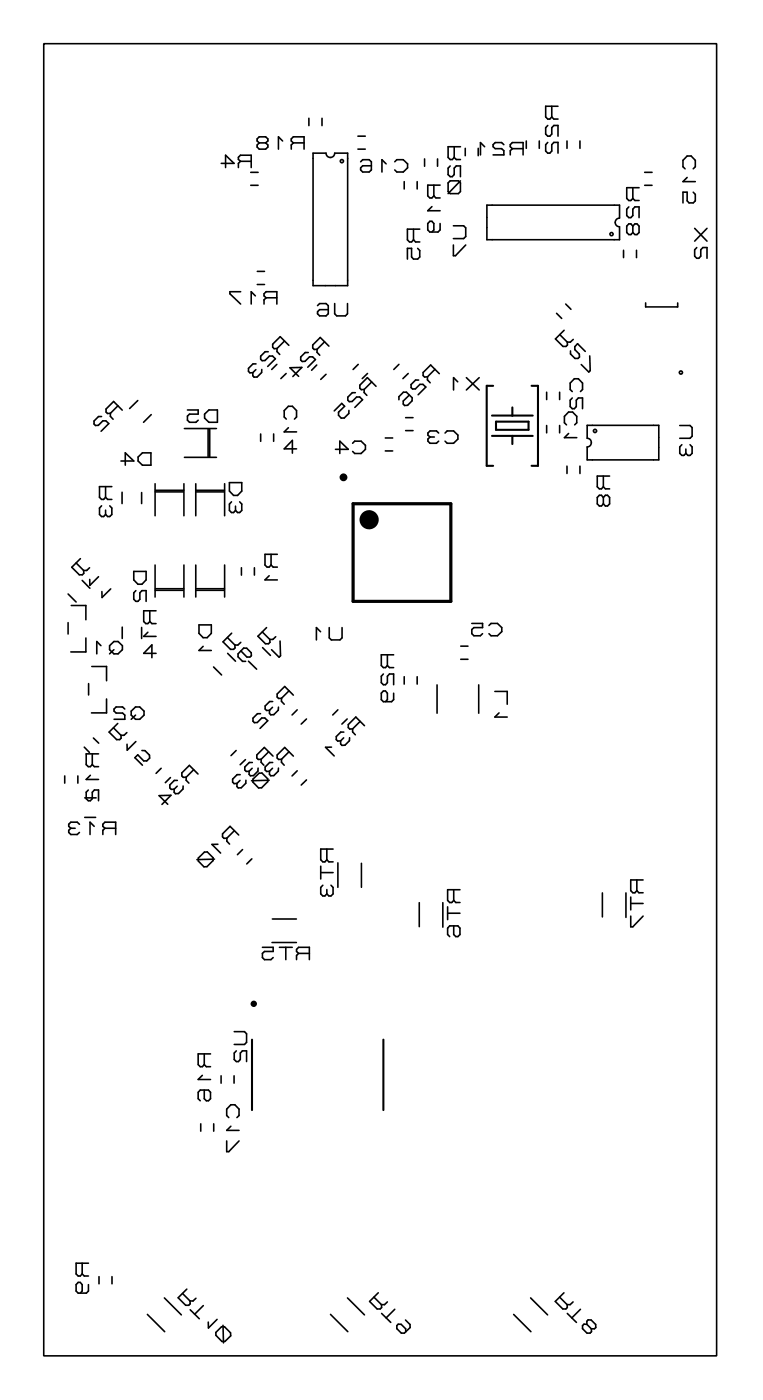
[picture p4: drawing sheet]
<svg xmlns="http://www.w3.org/2000/svg" width="48mm" height="87mm" viewBox="0 0 48 87" stroke-linecap="round" stroke-linejoin="round" font-family="sans-serif">
<g fill="none" stroke="#000" stroke-width=".2">
<path d="M22 31.5h6.1v6.1h-6.1z"/>
<circle cx="42.5" cy="23.3" r=".05"/>
<circle cx="15.8" cy="62.7" r=".1"/>
</g>
<circle cx="23" cy="32.5" r=".3" fill="none" stroke="#000" stroke-width=".6"/>
<circle cx="21.4" cy="29.8" r=".12" fill="none" stroke="#000" stroke-width=".25"/>
<g fill="none" stroke="#000" stroke-width=".1">
<path d="M2.7 2.7h42v82h-42zM13.8 10.2h.8l-.5-.5v.8M15 10.1l-.1-.1 .1-.3h.7v.8M15 10.1l-.1 .1v.3M15 10.1h.7M15 18.2h-.7v.2l.7 .6M15.6 10.8h.5M15.6 11.6h.5M15.9 18.5l-.2-.3v.8M16.1 17.8h.4M16.1 17h.4M16.2 8.9l-.2 .2 .2 .2h.4l.1-.1v-.1l-.1-.2"/>
<path d="M16.2 8.9l-.2-.1 .2-.3h.4l.1 .2v.1l-.1 .1M16.2 8.9h.4M16.6 18.6l-.1-.1 .1-.3h.7v.8M16.6 18.6l-.1 .1v.3M16.6 18.6h.7M17.6 8.8l-.2-.3v.8M18.3 8.9l-.1-.1 .1-.3h.7v.8M18.3 8.9l-.1 .2v.2M18.3 8.9h.7M19.3 7.4v.4M19.5 9.6h.8a.27 .27 0 0 0 .3 .2 .27 .27 0 0 0 .3-.2h.8v8.2h-2.2zM19.8 19.1l.1-.1h.4l.2 .1v.5l-.2 .1h-.4l-.1-.1 .1-.3h.6"/>
<path d="M20.1 7.4v.4M20.9 19v.6l.1 .1h.6l.1-.1v-.6M22.3 8.5h.5M22.3 9.3h.5M22.5 10.1l.1-.1h.4l.2 .1v.5l-.2 .1h-.4l-.1-.1 .1-.2h.6M24.1 10.2l-.3-.2v.7M24.6 10.1l.2-.1h.4l.2 .2v.3l-.2 .2h-.4l-.2-.1M25.2 11.3v.5M25.8 15l.1 .1h.3M25.8 14.3v.7M26 11.3v.5M26.1 15.5l.1 .2v.4l-.1 .1h-.3l-.1-.1v-.6h-.3v.7"/>
<path d="M26.2 14.3h-.8v.7l.2 .1 .2-.1M26.5 9.9v.5M27 12.9l-.3 .3h.8M27.1 12.2l.1 .2h.3M27.1 11.6v.6M27.3 9.9v.5M27.5 11.6h-.8v.6l.1 .2 .3-.2M27.5 14v.4l-.2 .1h-.5l-.1-.1v-.4l.1-.2h.2l.1 .2v.4l-.1 .1M28.1 10.4l-.1 .1v.4l.2 .1 .1-.1v-.4l.2-.1h.2v.6M28.1 11.3h.5l.1 .1v.6l-.1 .1h-.5l-.1-.1v-.6zM28.3 14.1h.6l.2 .1v.6l-.2 .1h-.6M28.3 15.3v.7h.1l.7-.7"/>
<path d="M28.3 9.8l.2 .2h.2M28.3 9.2v.6M28.7 9.2h-.7v.6l.1 .2 .2-.2M28.7 11.3l-.7 .8M29 9.3v.4M29.8 9.3v.4M30.2 9.2l-.2-.3v.8M30.4 12.8h8.3v.8a.27 .27 0 0 0-.3 .3 .27 .27 0 0 0 .3 .3v.8h-8.3zM31.4 9l-.1-.1h-.4l-.1 .3 .1 .1h.4l.1 .1v.3h-.6M32 9.3l-.2 .1v.3M32 9.3l-.2-.1 .2-.3h.6v.8M32 9.3h.6"/>
<path d="M32.8 8.8v.5M33.7 8.8v.5M34.2 8.9l-.1 .1v.4l.2 .2 .1-.2v-.4l.2-.1h.2v.7M34.2 7.8l-.1 .2v.4l.2 .1 .1-.1v-.4l.2-.2h.2v.7M34.4 7.3l.2 .1h.2M34.4 6.6v.7M34.7 19.6l.4 .3M34.8 6.6h-.7v.7l.1 .1 .2-.1M35.3 19l.3 .3M35.4 8.8v.5M36.2 8.8v.5M38.9 15.6v.5"/>
<path d="M39.2 12.9l-.1 .2v.4l.3 .1 .1-.1v-.4l.1-.2h.3v.7M39.5 14.1l-.1-.1h-.2l-.1 .1v.4l.1 .2 .3-.2M39.5 12.4l.1 .1h.3M39.5 11.7v.7M39.5 14.1v.4M39.5 14.1l.1-.1h.2l.1 .1v.4l-.1 .2-.3-.2M39.7 15.6v.5M39.9 11.7h-.8v.7l.1 .1 .3-.1M40.2 10.8h.5M40.2 11.6h.5M40.3 18.9v.3zM40.3 19.2h2z"/>
<path d="M42.3 18.9v.3zM42.8 10.5l-.2-.1v-.4l.3-.3h.2l.3 .3v.4l-.1 .1M42.9 11.1l-.3 .2h.8M43.3 12l.1 .1v.4l-.1 .2h-.3l-.1-.2v-.5h-.3v.7M43.4 14.3l.7 .8M43.5 15.5l-.1 .1v.4l.2 .1 .1-.1v-.4l.2-.1h.2v.6M44.1 14.3l-.7 .8M4.2 37.1l.5 .5M4.2 38.9v.7M4.4 37.8h1v.9M4.7 35.2l.5 .4M5 34.9l-.5 .5 .4 .5 .3-.1v-.2"/>
<path d="M5.1 36.3l.5 .5M5.4 39.9v.8h-1M5.6 35.5l-.2 .1h-.2M6.1 36l-.5 .6v-.4M6.3 26h-.2l-.2 .3 .1 .3h.1l.3-.3h.2l.2 .2-.5 .4M6.3 31.6l-.1 .1v.4l.1 .2 .3-.2M6.6 31.1l.1 .1h.3M6.6 30.4v.7M6.6 31.9v.2M6.8 31.6l.2 .1v.4l-.2 .2-.2-.2M6.9 25.8v.2l.2 .2M6.9 36.8l-.5 .5v-.3"/>
<path d="M7 30.4h-.8v.7l.1 .1 .3-.1M7.4 25.4l-.5 .4M7.5 28.8h.8l-.5-.5v.8M7.6 30.8v.7M7.6 25.6l-.5-.5-.5 .5 .1 .2h.2M7.6 39.2v.7M8.3 35.7h.8v.5l-.2 .3h-.3l-.3-.3zM8.5 36.9l-.2 .1v.4l.3 .2 .1-.2v-.4l.2-.1h.2v.7M8.6 25l-.5 .5M8.6 28.6l.3-.3h.5v.8h-.5l-.3-.3zM8.8 30.8v.7M8.8 39.2v.7"/>
<path d="M9.2 39.5l-.2 .3h.7M9.3 38.8l.2 .2h.2M9.3 38.2v.6M9.4 25.9l-.4 .5M9.7 30.2v2M9.7 35.3v2M9.7 36.9h1.7M9.7 30.7h1.7M9.7 36.8h1.8M9.7 30.6h1.8M9.7 38.2h-.7v.6l.1 .2 .2-.2M11.5 30.2v2"/>
<path d="M11.5 35.3v2M11.5 28.6h2M11.5 26.8h2M11.7 25.6h.7v.3h-.6l-.1 .1v.3l.1 .1h.4l.2-.1M12.2 30.2v2M12.2 35.3v2M12.2 36.9h1.8M12.2 30.7h1.8M12.2 36.8h1.8M12.2 30.6h1.8M12.4 39h.8v.6l-.3 .2h-.2l-.3-.2zM12.8 25.9l.2-.3h.6v.8h-.6l-.2-.3z"/>
<path d="M13 26.8v1.7M13.1 26.8v1.8M14 30.2v2M14 35.3v2M14.2 39.8l.5 .5M14.3 30.2h.8v.5l-.3 .3h-.2l-.3-.3zM14.4 31.4l-.1 .1v.4l.1 .1 .3-.1M14.5 39.6l-.6 .5 .5 .5h.2l.1-.1v-.2M14.7 31.6v.3M15 31.4l.1 .1v.4l-.1 .1-.3-.1M15.1 35.5v.4M15.9 35.5v.4"/>
<path d="M16 23.1l-.2 .2M16 22.7h-.2l-.3 .3 .1 .3h.2M16.3 27.1v.5M16.3 23.1v.2l-.3 .3h-.1l-.1-.3M16.4 39.5l.4 .5M16.6 39.2l-.5 .6 .5 .4h.2v-.1v-.1M16.7 22h-.2l-.2 .3 .1 .2h.1l.3-.3h.2l.2 .2-.5 .5M16.8 36l-.3 .2h.8M16.9 35.3l.1 .1h.3M16.9 34.6v.7M17.1 27.1v.5M17.2 39.8l-.2 .2h-.2"/>
<path d="M17.3 22.8l-.3 .3M17.3 21.8v.2l.2 .1M17.3 34.6h-.8v.7l.2 .1 .2-.1M17.8 21.3l-.5 .5M17.9 23.3l-.4 .4M17.9 26.2l-.2-.1v-.4l.3-.3h.2l.3 .3v.4l-.1 .1M18 26.7l-.3 .3h.8M18 21.6l-.5-.6-.5 .5v.2l.1 .1h.2M18.5 28h-.8l.5-.5v.8M18.6 23.5l-.5-.5h.7l-.5 .5M19.2 22h-.2l-.2 .3 .1 .3h.1l.3-.3h.2l.2 .2-.5 .4M19.8 22.8l-.4 .3"/>
<path d="M19.8 21.8v.2l.2 .2M20 39.5l-.3-.3v.8M20.3 21.4l-.5 .4M20.3 23.4l-.3 .3M20.5 21.6l-.5-.5-.5 .5v.1l.1 .1h.2M20.5 39.2v.7l.2 .1h.5l.1-.1v-.7M20.9 28.1h.8l-.5-.5v.7M21.8 25.6v.2l-.3 .3h-.2l-.2-.2v-.1l.4-.4-.2-.2-.4 .5M22 27.7l.1-.1h.4l.3 .2v.3l-.3 .2h-.4l-.1-.1M22.2 24.5h-.2l-.3 .3 .1 .3h.2l.3-.3h.1l.2 .2-.5 .5M22.4 22.8l-.4 .3M22.7 24.3v.2l.2 .2"/>
<path d="M22.9 23.3l-.3 .4M23.2 23.9l-.5 .4M23.5 24.1l-.6-.5-.4 .5v.2h.2M24 27.4h.5M24 28.2h.5M24.9 22.8l-.3 .3M25.3 26.9h.5M25.3 26.1h.5M25.5 23.3l-.4 .4M25.5 24.7l-.3 .4v.2h.2l.3-.3v-.1l-.3-.4h-.2l-.3 .3v.2M26.1 23.7h-.2l-.2 .3v.3h.2l.3-.3h.2l.2 .2-.5 .5M26.7 23.5v.2l.1 .2"/>
<path d="M26.8 27.3l-.1 .1 .1 .3h.4l.2-.1M26.8 27.3h.3M27.1 23.1l-.4 .4M27.4 27.1l-.2-.2h-.4l-.1 .2 .1 .2M27.4 23.3l-.5-.5-.5 .5v.2l.1 .1 .2-.1M27.8 27.1l.1-.2h.4l.3 .3v.2l-.3 .3h-.4l-.1-.1M28.6 23.9l-.3-.3v.8M29.1 23.6l.8 .8M29.4 39h.7v.2h-.5l-.2 .1v.3l.2 .1h.4l.1-.1M29.9 23.6l-.8 .8M30.5 39.1l.1-.1h.4l.3 .2v.3l-.3 .2h-.4l-.1-.1M34.1 24.5v.5"/>
<path d="M34.1 26.6v.4M34.9 24.5v.5M34.9 26.6v.4M34.9 20.9l.5 .5M35.2 20.6l-.5 .6 .4 .4h.2h.1v-.2M35.4 26.5l-.2-.1v-.4l.3-.3h.2l.3 .3v.4l-.1 .1M35.4 29.1v.5M35.5 27.1l-.3 .2h.8M35.6 21.9v.2l.3 .3 .3-.1v-.2l-.3-.3v-.1l.1-.2 .5 .5M35.7 24.5l-.1-.2v-.4l.2-.2h.3l.3 .2v.4l-.2 .2M35.7 24.9l-.1 .1v.4l.2 .1 .2-.1v-.4l.1-.1h.3v.6M35.8 21.2l-.2 .2h-.2"/>
<path d="M36.2 29.1v.5M36.6 26.6h4.5v2.1h-4.5v-.8a.27 .27 0 0 0 .3-.2 .27 .27 0 0 0-.3-.3zM36.8 22.2v1h-.1l-.4-.4M37.7 31.1l-.2-.2h-.1l-.1 .2v.4l.1 .1 .3-.1M37.7 31.1l.1-.2h.1l.1 .2v.4l-.1 .1-.2-.1M37.7 30.4l.1 .1h.2M37.7 29.7v.7M37.7 31.1v.4M38 29.7h-.7v.7l.1 .1 .3-.1M42.4 26.6h.7l.1 .1v.6l-.1 .1h-.7M42.6 27.8l-.2 .1v.4l.2 .2 .2-.2M42.8 28.1v.2"/>
<path d="M43.1 27.8l.1 .1v.4l-.1 .2-.3-.2M4 48.5v.4M4.4 51.8h.3M4.4 51.8l-.1 .1 .1 .2h.4l.2-.1M4.9 48.5v.4M5 51.5l-.2-.1h-.4l-.1 .1 .1 .3M5.3 46.7l.3 .3M5.3 51.1h.7M5.3 49.9h.7M5.5 49.4l-.1 .1v.4l.2 .1 .2-.1v-.4l.1-.1h.2v.6M5.5 42.7v.7M5.6 48.4l-.2 .3h.7"/>
<path d="M5.7 41.6h.9v.9M5.8 47.8l.1 .1h.2M5.8 47.1v.7M5.8 46.1l.4 .3M5.9 51.6l-.3-.2v.7M6.1 47.1h-.7v.7l.1 .1 .3-.1M6.3 40.3l-.3-.2v.8M6.5 51.8l-.1-.2 .1-.2h.7v.7M6.5 51.8l-.1 .1v.2M6.5 51.8h.7M6.6 43.7v.8h-.9M6.8 40.3l.3-.2h.3l.2 .2v.3l-.2 .3h-.3l-.3-.3z"/>
<path d="M7.1 45.5l.4 .4M7.1 40.6l-.3 .3M7.3 45.2l-.5 .5 .5 .5 .3-.1-.1-.2M7.8 44.3l-.2-.1h-.4l-.1 .2 .1 .2h.4l.2 .1v.2h-.7M7.9 45.8l-.2 .1h-.2M8.2 44.4l.3-.2h.2l.3 .2v.3l-.3 .2h-.2l-.3-.2zM8.5 44.7l-.3 .2M8.5 46.3l-.6 .6v-.4M8.9 46.9h.1l.3 .3v.2l-.1 .1h-.2l-.4-.3-.2 .1 .5 .5M9.7 40.8h-.7l.5-.5v.8M10.1 48l-.4 .3M10.5 50.3l-.6-.6h.8l-.6 .6"/>
<path d="M10.6 48.6l-.3 .3M11.1 49.1l-.2 .2M11.1 48.8h-.2l-.3 .2 .1 .3h.2M11.4 49.1v.2l-.3 .3h-.2v-.3M11.6 48.6v.2l.2 .1M12.1 48.1l-.5 .5M12.4 48.4l-.6-.6-.5 .5 .1 .3h.2M12.4 53.6l.4-.4h.1l.4 .4v.2l-.4 .4h-.2l-.3-.4zM12.7 40.4l-.3 .2h.8M13.3 41.7l.5 .5M13.4 53.7h-1.1M13.6 52.8h-.4l.6 .5"/>
<path d="M14.2 52.4v.2l.1 .1M14.2 40.8l.5 .5M14.6 51.9l-.4 .5M14.7 46.9l-.3 .3M14.9 52.2l-.5-.6-.5 .5 .1 .3h.2M15 48.8l-.2 .2M15 48.4h-.2l-.3 .3v.2l.1 .1h.2M15 40.1l-.2 .2h-.1M15 40.7l.4 .4 .3-.1v-.2l-.3-.3h-.2l-.3 .4v.1l.2 .3h.2M15.1 53.1l-.3 .3M15.3 47.5l-.3 .3M15.3 48.8v.1l-.2 .3h-.2l-.1-.2"/>
<path d="M15.5 41.3l.5 .5M15.7 53.7l-.3 .3M15.7 48l-.2 .2M15.7 47.6h-.1l-.3 .3 .1 .3h.1M15.8 48.7l.4-.4h.1l.4 .4v.1l-.4 .4h-.2l-.3-.3zM16.1 48v.2l-.3 .3h-.2l-.1-.3M16.3 44.6h-.2l-.3 .3 .1 .3 .2-.1 .2-.2h.2l.2 .1-.5 .5M16.3 47.4v.2l.2 .2M16.4 59.2h.6v.3h-.5l-.1 .1v.2l.1 .2h.4l.1-.2M16.4 40.5l.5 .5M16.8 47l-.5 .4M16.8 48.8h-1.1"/>
<path d="M17 58.9h1.5M17 57.4h1.5M17 44.2l-.2 .2M17 48l-.2 .2M17 47.6h-.2l-.3 .3 .1 .3h.2M17 43.8h-.2l-.3 .3 .1 .3h.2M17 47.2l-.5-.5-.5 .5 .1 .3 .2-.1M17.4 44.2v.2l-.3 .3h-.2l-.1-.3M17.4 48v.2l-.3 .3h-.2l-.1-.3M17.4 59.2h.8M17.5 40.1v.9l-.1 .1-.5-.5M17.6 43.6v.2l.1 .2"/>
<path d="M17.6 47.4v.2l.1 .2M17.8 59.2v.8M18 43.2l-.4 .4M18 47l-.4 .4M18.3 43.4l-.5-.5-.5 .5 .1 .2h.2M18.3 47.2l-.5-.5-.5 .5 .1 .3 .2-.1M18.5 48.2l-.3 .3M18.5 44.4l-.3 .3M18.6 59.6l-.1-.1 .1-.3h.7v.8M18.6 59.6l-.1 .1v.3M18.6 59.6h.7M19.1 48.7l-.3 .4"/>
<path d="M19.1 44.9l-.3 .3M20 54.1v.8M20 54.5h.8M20.1 55.3l-.1 .2v.4l.1 .1 .3-.1M20.4 53.7l.1 .2h.3M20.4 53.1v.6M20.4 55.6v.3M20.7 55.3l.1 .2v.4l-.1 .1-.3-.1M20.7 46.7h-.4l.6 .5M20.8 53.1h-.8v.6l.1 .2 .3-.2M21.1 53.9v1.5M21.1 44.4l-.3 .3"/>
<path d="M21.4 46.1l-.1 .2M21.5 45.7h-.2l-.3 .3 .1 .3h.2M21.7 44.9l-.4 .3M21.8 46.1v.2l-.3 .3h-.2v-.3M22 45.5v.2l.2 .2M22.5 45.1l-.5 .4M22.6 53.9v1.5M22.7 45.3l-.5-.5-.5 .5 .1 .3 .2-.1M23.9 42.1l-.1 .2v.4l.3 .1 .1-.1v-.4l.1-.2h.3v.7M24.2 41.6l.1 .1h.3M24.2 40.9v.7M24.6 40.9h-.8v.7l.1 .1 .3-.1"/>
<path d="M24.6 43.3v.4l-.2 .1h-.5l-.1-.1v-.4l.1-.1h.2l.1 .1v.4l-.1 .1M25.2 42.3v.4M26 42.3v.4M26.2 56.4v1.5M27.3 42.8v1.8M27.6 56.4v1.5M27.9 56.7v.8M27.9 57.1h.8M28.3 55.6v.7M28.3 57.9v.5l.1 .1 .3-.1v-.4l-.1-.1h-.5l-.2 .1v.4l.2 .1M28.3 56.3l.1 .1h.3M28.7 55.6h-.8v.7l.2 .1 .2-.1"/>
<path d="M28.8 41.2h.4M28.8 40.4h.4M29.9 42.8v1.8M30.9 43.2h.8v.8M31.1 44.5l-.2 .3h.8M37.6 55.8v1.5M39.1 55.8v1.5M39.4 56.1v.8M39.4 57.2v.7h.1l.6-.7M39.4 56.5h.7M39.7 55.7l.2 .1h.2M39.7 55v.7"/>
<path d="M40.1 55h-.7v.7l.1 .1 .2-.1M5.1 79.6l.2 .1h.2M5.1 78.9v.7M5.5 78.9h-.8v.7l.2 .1 .2-.1M6.2 79.8v.4M7 79.8v.4M12.5 70.2v.5M12.6 67.2l-.2 .3h.7M12.7 68.1v.6l.2 .1 .2-.1v-.4l-.1-.2h-.5l-.1 .2v.4l.1 .1M12.7 66.5l.2 .2h.2M12.7 65.9v.6M13.1 65.9h-.7v.6l.1 .2 .2-.2"/>
<path d="M13.3 70.2v.5M13.8 67.2v.5M14.1 71.3v.7h.2l.6-.7M14.3 69.8l-.2-.1v-.4l.3-.3h.3l.2 .3v.4l-.1 .1M14.4 70.4l-.3 .2h.8M14.6 67.2v.5M14.6 64.5h.7l.1 .1v.5l-.1 .2h-.7M14.7 65.7l-.1 .1v.4l.3 .1 .1-.1v-.4l.1-.1h.3v.6M5.5 80.3v.4l-.1 .1h-.5l-.2-.1v-.4l.2-.2h.1l.1 .2v.4l-.1 .1M9.2 82.1l1.1 1.1M10.3 81.1l1 1.1M11.4 80.8l.5 .5"/>
<path d="M11.7 80.6l-.6 .5 .5 .5h.2l.1-.1v-.2M11.9 81.8l.5 .6M12.2 81.1l-.2 .2h-.1M12.7 81.6l-.6 .5M13.5 83.3l.3-.4h.2l.4 .4v.2l-.4 .3h-.2l-.3-.4zM13.5 82.4l-.5 .6v-.4M13.9 82.8v1.1M20.6 82.1l1.1 1.1M21.7 81.1l1 1.1M23.3 81.1l.5 .4M23.6 80.8l-.5 .5 .4 .5h.2l.1-.1v-.2M23.8 82.1l.6 .5"/>
<path d="M24.2 81.4l-.2 .1h-.2M24.6 81.8l-.5 .6M25.3 82.5l.3 .3v.2l-.4 .3h-.2l-.2-.3v-.2l.1-.1 .1 .1 .3 .2v.2M32.1 82.1l1 1.1M33.1 81.1l1.1 1.1M34.9 81.1l.5 .4M35.2 80.8l-.5 .5 .4 .5 .3-.1v-.2M35.4 82.1l.6 .5M35.8 81.4l-.2 .1h-.2M36.2 81.8l-.5 .6M36.6 82.8l-.2-.1v.1v.2l.2 .3h.2l.1-.1v-.2M36.6 82.8l.3 .2"/>
<path d="M36.6 82.8l.1-.3h.2l.3 .3v.2h-.3"/>
<circle cx="21.3" cy="10.1" r=".1"/>
<circle cx="38.2" cy="14.6" r=".1"/>
<circle cx="37.1" cy="26.9" r=".1"/>
</g>
<path d="M30.7 26h2.5M30.7 27.2h2.5M30.8 24.1h-.4v5h.4M31 26.3h2v.6h-2zM32 25.5v.5M32 27.2v.5M33.2 24.1h.4v5h-.4M15.7 65v4.4M23.9 65v4.4" fill="none" stroke="#000" stroke-width=".13"/>
</svg>
